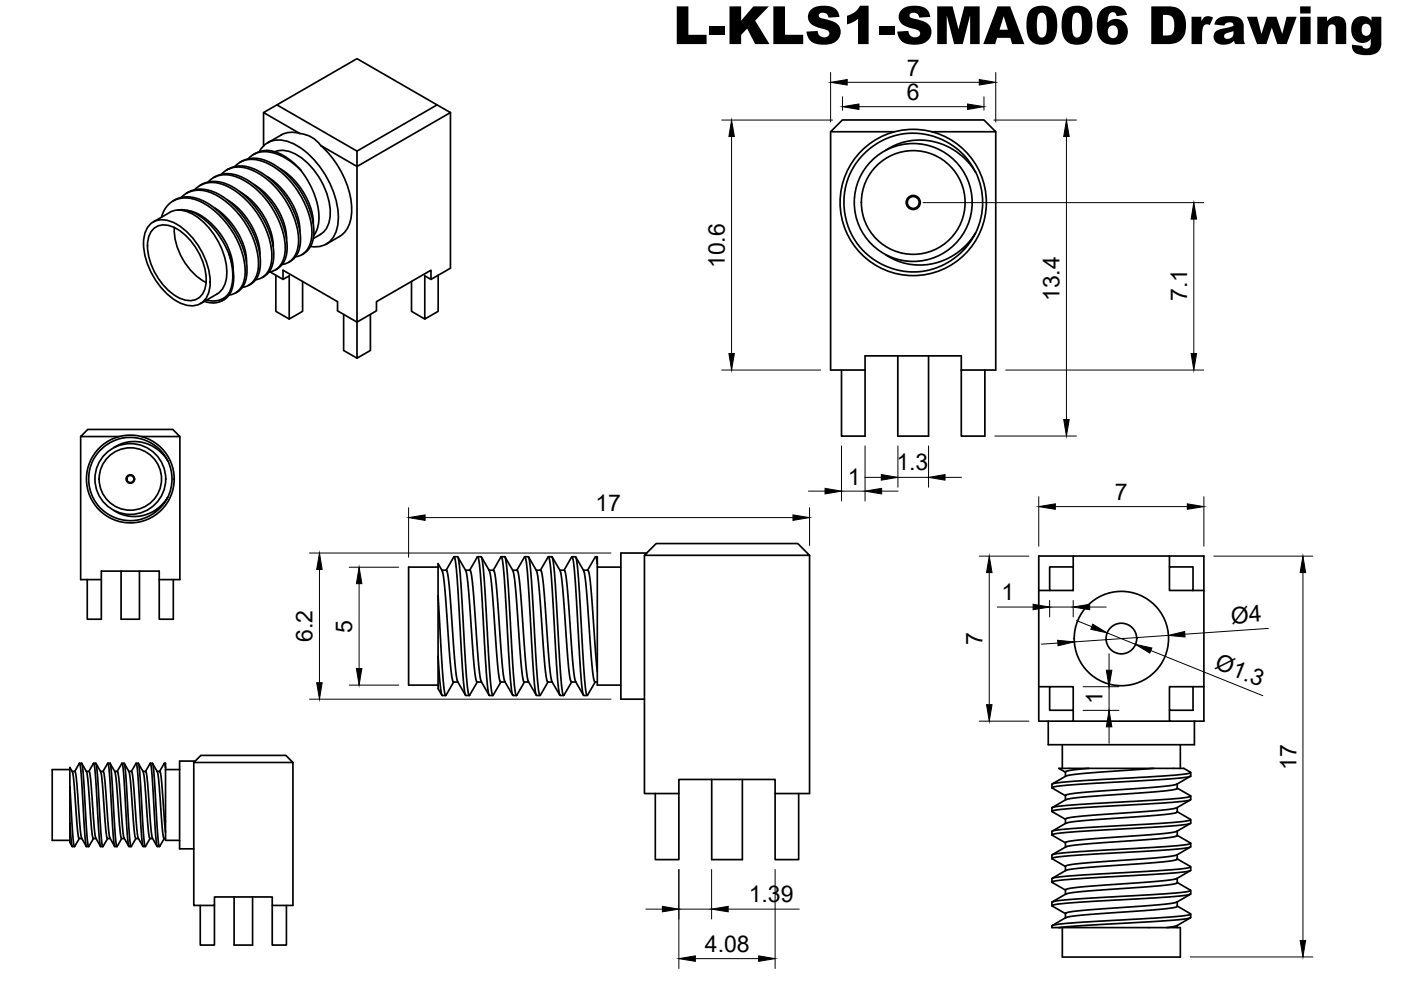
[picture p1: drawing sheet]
<svg xmlns="http://www.w3.org/2000/svg" width="297mm" height="210mm" viewBox="0 0 297 210" stroke-linecap="round" stroke-linejoin="round" font-family="sans-serif">
<defs><g id="words">
<text font-size="11.2" x="142.7" y="9.3">L-KLS1-SMA006 Drawing</text>
<g font-size="4.9">
<text x="192.3" y="16.1">7</text>
<text x="192.3" y="21.2">6</text>
<text x="153.6" y="56.9" transform="rotate(-90 153.6 56.9)">10.6</text>
<text x="224.6" y="63.9" transform="rotate(-90 224.6 63.9)">13.4</text>
<text x="251.7" y="63.8" transform="rotate(-90 251.7 63.8)">7.1</text>
<text x="190.1" y="99.8">1.3</text>
<text x="179.7" y="102.7">1</text>
<text x="236.4" y="106">7</text>
<text x="126.3" y="108.3">17</text>
<text x="212.3" y="127.3">1</text>
<text x="66.3" y="136.1" transform="rotate(-90 66.3 136.1)">6.2</text>
<text x="74.7" y="134.1" transform="rotate(-90 74.7 134.1)">5</text>
<text x="208.3" y="136.8" transform="rotate(-90 208.3 136.8)">7</text>
<text x="261.1" y="132.2" transform="rotate(-4 261.1 132.2)">Ø4</text>
<text x="257.4" y="141.7" transform="rotate(22 257.4 141.7)">Ø1.3</text>
<text x="233.7" y="149.3" transform="rotate(-90 233.7 149.3)">1</text>
<text x="274.8" y="163.3" transform="rotate(-90 274.8 163.3)">17</text>
<text x="158.7" y="191.3">1.39</text>
<text x="149.5" y="201.8">4.08</text>
</g>
</g></defs>
<!-- layer: Visible -->
<g fill="none" stroke="#000" stroke-width=".36">
<path d="M42.8 39.1l1.6-.6h1.4l1.4 .2 1.6 .6 1.7 1.1 1.7 1.4 1.5 1.6 1.4 1.8 1.1 1.9 1 2.3 .6 2.1 .2 1.7v2l-.5 1.6-.5 1-1.1 .8M42.8 39.1l-.4 .2M44.1 38.6l1.5-1.1 1.5-.4h1.3l1.8 .4 1.9 1 2.1 1.5 1.7 1.7 1.5 2 1.5 2.5 1 2.8 .5 2.5 .1 1.7-.4 1.7-.7 1.4-1.1 1-1.3 .4M45.6 37.5l1.5-.6 1.4-.1 1.4 .3 1.4 .5 1.7 .9 1.8 1.4 1.8 1.9 1.2 1.5 1 1.8 1 2 .7 2.2 .4 2.3-.1 2-.3 1.3-.7 1.2-1 .9M45.6 37.4l-.4 .3M46.9 37l1.1-.9 1.7-.6 1.3-.1 1.9 .4 2.2 1.1 1.8 1.3 1.8 1.8 1.6 2.2 1.3 2.1 .9 2.3 .6 2.2 .2 2.5-.2 1.7-.7 1.5-1.2 1.1-1.3 .5M48 36l1.2-.5 1.3-.3 1.7 .1 1.9 .6 1.8 1 1.7 1.4 1.6 1.6 1.4 1.8 1.2 2.1 .9 1.9 .7 2.4 .3 1.9v1.7l-.4 1.6-.7 1.2-1 .8M49.8 35.3l1.1-.9 1.7-.6h1.6l1.5 .4 1.9 .9 1.9 1.3 1.9 1.8 1.7 2.2 1.4 2.4 .8 1.9 .6 2.4 .2 2.3-.3 2-.6 1.4-1.2 1.2-1.3 .4M51.3 34.2l-.4 .2M51.3 34.2l1-.4 1.7-.3 1.6 .3 1.8 .7 3 2.1 1.4 1.5 1.6 1.9 1.1 1.9 1.1 2.3 .7 2.3 .2 1.8v1.9l-.4 1.4-.6 1.2-1.1 .9M52.6 33.7l.9-.8 1.2-.5 1.4-.3 1.4 .2 1.7 .5 1.4 .7 1.8 1.3 1.3 1.2 1.2 1.8 1.1 2 1 2.4 .4 1.5 .2 1.6-.1 2.1-.4 1.5-.6 1M53.8 39.1l2.7 2.1 1.2 1.4 1.2 1.9 1.4 3.3 .4 1.5v1.4"/>
<path d="M55 32.1a4.8 4.8 0 0 1 6.4-2 17.7 17.7 0 0 1 9.2 10.3 12.5 12.5 0 0 1 .4 9.2 4.5 4.5 0 0 1-5.1 2.6M55.9 23.9v7.1M56.5 31.9l-1.3 .2-1.5 .7M56.5 31.9a10.6 10.6 0 0 1 7.3 4.2M56.6 37.5l1.4 .9 1.5 1.3 2 2.6 1 1.9 .6 1.6 .4 1.7 .1 1.6M58.3 32.2a5.8 5.8 0 0 1 5.8 1.4 15.3 15.3 0 0 1 5.9 12.6 4.6 4.6 0 0 1-2 3.5M58.7 22.2l17-9.8 17 9.8M59.5 35.8l2.5 2 1.1 1.2 1.4 2 1.4 3.1 .4 1.7 .1 1.6M59.6 28.7l-2.9 1.6M63.6 28.3a6 6 0 0 1 4.4 2.6M63.6 28.3l-7.7-4.4 2.8-1.7 17 9.8M63.6 28.3l-1.9-.3-1.1 .2-1 .4"/>
<path d="M68 30.8a19.5 19.5 0 0 1 6.6 14.2 6.1 6.1 0 0 1-2.6 5.1l-2.8 1.7M75.7 32l17-9.8 2.8 1.7-19.8 11.4zM95.5 23.9v33l-4.1 2.3v-1.9l-11.6 6.7v1.9l-4.1 2.4v-33l-7.7-4.4M176.1 27.9v50.6h7.3M187.8 31.9l2.4-1.3 2.1-.6 2.9-.3 2.6 .3 2.4 .7 2.7 1.6 2 1.6 1.9 2.6-1.1-1.9-1.1-1.4-2.3-2.1-2.8-1.6-1.6-.6-1.9-.5-3.3-.1-1.9 .2-1.5 .4-3 1.3-2.7 2-2.1 2.3-1.6 3.1-.8 3-.1 3.3 .4 2.9 1.3 3.1 1 1.7 1.1 1.3 2.3 2 2.4 1.4 3.4 1.1 3.4 .3 2.6-.4 2.9-1 1.7-1 1.3-.9 1.3-1.1 1.2-1.4 1.5-2.5-1.7 2.3-2.1 1.8-2.3 1.4-2.8 1-2.4 .3-2.7-.2-2.5-.7-2.5-1.3M189.7 27.9h-13.6l2.5-2.5h30l2.5 2.5h-13.6M206.9 36.5a14.7 14.7 0 0 1 0 12.9M211.1 27.9v50.6h-7.3M31.6 47.8a4 4 0 0 1 4.8-.8 15 15 0 0 1 8.1 14 4 4 0 0 1-6 3.4 15 15 0 0 1-8-13.9l.2-1.1zM32.3 48.8a3.6 3.6 0 0 1 4.3-.7 13.2 13.2 0 0 1 7.1 12.2 3.5 3.5 0 0 1-5.3 3.1 13.2 13.2 0 0 1-7.1-12.3l.2-.9zM34.2 46.1l.9-2 1.2-1.2 1.7-.8 1.6-.1 2 .3 2.1 1.1 2 1.4 1.6 1.6 1.9 2.6 1.4 2.5 1 3 .4 2.3-.2 2.5-.6 1.5-1.1 1.2-1.6 .6M36.7 42.6l1.3-.6 1.4-.3 1.8 .2 1.8 .7 1.6 .9 1.8 1.4 1.6 1.6 1.3 1.8 1.2 1.9 1 2.5 .5 1.6 .4 2.3-.1 1.9-.4 1.5-.8 1.3-1.2 .9"/>
<path d="M37 48.2a13.4 13.4 0 0 0 6.7 11.7M37.7 44.5h1.3l1.5 .3 1.5 .8 1.5 1 2.4 2.6 1.2 1.8 .9 1.7 1.1 3.1 .4 2.1v1.6l-.2 1.3-.5 1.4-.7 .9-1 .7M37.7 44.5l-1.4 .3-3.8 2.3M37.7 44.5a9.5 9.5 0 0 1 7 4.3 13.7 13.7 0 0 1 3.2 10.9 4.1 4.1 0 0 1-1.9 2.6M38.4 41.9l1.4-1 1.6-.5h1.6l1.8 .5 1.9 1 1.7 1.2 1.8 1.8 1.6 2 1.4 2.6 .9 2.2 .5 1.8 .2 2.4-.3 2.1-.6 1.4-1 1-1.5 .5M39.7 44.6l1.9 .5 1.4 .8 1.9 1.6 1.6 1.9 1.5 2.3 .7 1.7 .5 1.8 .2 2M39.9 40.7l-.4 .3M40 40.7l1.5-.5 1.3-.1 2.1 .4 1.4 .6 1.7 1.1 1.7 1.6 1.4 1.4 1.3 1.9 .8 1.4 1.1 2.3 .6 2.1 .3 2.2-.1 2.1-.5 1.5-.8 1.1-1.1 .7M41.3 40.2l1.2-.9 1.5-.6h1.7l1.8 .5 1.8 .9 1.8 1.3 1.6 1.5 1.7 2.1 1.2 2 1.2 2.7 .6 2.2 .2 2.9-.3 1.9-.8 1.3-1 .9-1.3 .4M45.3 44l1.6 1.1 1 .9 1.4 1.6 1 1.5 .8 1.5 .7 1.7 .4 1.8 .1 1.5M48.2 42.4l1.1 .7 1.5 1.3 1.4 1.7 1 1.5 .9 1.9 .7 1.8 .3 1.5v1.2M48.5 53.8a11.1 11.1 0 0 1 0 8.4"/>
<path d="M51 40.7l1.4 1 1.5 1.4 1.9 2.5 .8 1.4 .8 2.1 .4 1.7 .1 1.5M56 58.6l-.4 .3M57.3 57.7l2.7 1.5 1.3-.7v9.1l2.9-1.6v-6.3M58.5 58.4v7.6l2.8 1.6M58.8 57l-.4 .2M60 59.2v-1.9l11.6 6.7v1.9l4.1 2.4v7.6l2.8-1.6v-7.6M61.6 55.4l-.4 .2M64.5 53.8l-.4 .2M68 49.7l-1.6 .9M87.2 59.7v6.3l2.9 1.6M92.9 58.4v7.6l-2.8 1.6v-9.1l1.3 .7M43.8 63.6l1.1 .2 1.6-.2 1.2-.6 .8-.8-.9 1.2-1.1 .6-1.5 .2-1.7-.3"/>
<path d="M46 62.3l-3.5 2.1M72.9 66.7v7.6l2.8 1.6M178.4 78.5v14h5v-17h20.4v3M190.4 75.5v17h6.5v-17M203.8 78.5v14h5v-14M17.1 92.6v30.3h4.4M24.1 94.9l1.7-.8 2.2-.5a8.3 8.3 0 0 1 7.6 4.1M25.3 92.6h-8.2l1.5-1.5h18l1.5 1.5h-8.1M35.6 97.7l-.6-1-1.2-1.4-1.9-1.4-1.5-.7-1.3-.3-1.1-.2-2 .2-1.4 .4-1.4 .6-1.2 .9-1.4 1.4-.7 1.1-.7 1.5-.3 1.1-.1 1.7 .1 1.4 .5 1.8 .7 1.3 .8 1.3 1 .9 1.5 1 1.7 .7 1.1 .3 1.3 .1 1.6-.1 2.5-.9 1.4-.8 1.1-1 1.5-2.2a8.1 8.1 0 0 1-11.5 2.8M35.6 97.7a8.8 8.8 0 0 1 0 7.7M38.1 92.6v30.3h-4.3M96.3 118l.8 .1 .3 2 1.4 22.9 .3 3 .3 1.4 1.8-2.8"/>
<path d="M97.1 118.1l1.6 2.9 .2 .6 .5 4.7 1.3 16.7 .3 1.5 1.1 .1M101.3 118l.8 .1 .3 2.2 1.4 21.7 .3 4 .4 1.5 1.7-2.9M102.1 118.1l1.6 2.9M106.2 118.1h.1l.2 .7 .4 3.6 1.5 23.5 .3 1.5 .8 .1M106.2 118.1l-1.6 2.8M106.3 118l.8 .1 .3 1.7 1.4 23 .4 3.8 .2 .7 .2 .1M107.1 118.1l1.6 2.9M111.2 118.1l.3 .3 .3 2.9 1.3 21.5 .4 3.7 .3 .9M111.2 118.1l-1.6 2.8M111.3 118l.8 .1 .3 1.9 1.5 23.8 .3 2.9 .2 .7h.2M112.1 118.1l1.6 2.9 .3 .8 .4 3.8 1.3 17.5 .4 1.5h1M116.2 118.1h.2l.1 .4 .3 2 1.4 23 .2 2.8 .4 1.1"/>
<path d="M116.2 118.1l-1.6 2.8M116.3 118l.8 .1 .3 1.6 1.5 23.2 .3 3.7 .2 .8h.2M117.1 118.1l1.6 2.9 .2 .5 .5 4.5 1.3 16.8 .3 1.7 1.1 .1M121.2 118.1h.1l.2 .5 .3 2.6 1.3 21.4 .4 3.8 .3 1M121.2 118.1l-1.6 2.8M121.3 118l.8 .1 .3 2 1.5 23.6 .3 3.1 .2 .6h.2M122.1 118.1l1.6 2.9M126.2 118.1h.1l.1 .2 .2 1.2M126.2 118.1l-1.6 2.8M126.3 118h.3v1.5M126.6 119.5v25.8h5M136.6 117.7v50.5h7.3v-2.9h20.4v2.9h7.3v-50.5h-35l2.5-2.5h30l2.5 2.5"/>
<path d="M137.1 117.3h-5.5v30.9h5M227.5 117.9v2.3M247.9 117.9v2.3M18.5 122.9v8.4h3v-10.2h12.3v1.8M25.7 121.1v10.2h3.9v-10.2M33.8 122.9v8.4h2.9v-8.4M92.9 126.3v-6.8l.9 1.6 .3 2.1 1.3 16.9 .4 3.7 .3 .8h1M92.9 126.3l1 16.7 .2 2.9 .4 1.6 1.7-2.9M92.9 139.2l.7 7.8 .1 .5h.8M92.9 139.2v6.8l.8 1.4M92.9 120.2h-6.3v25.1h6.3M92.9 126.3v12.9"/>
<path d="M93.7 120.9h.9M94.6 120.9l1.7-2.9 .3 1.1 .3 3.7 1.5 23.2 .3 1.4 .8 .1M94.6 120.9l.3 .7 .3 2.6 1.2 15.3 .4 4 .2 1 1.7 2.9M98.7 120.9h1l.3 1.4 1.5 18.6 .5 3.6M99.6 120.9l1.7-2.8 .3 1.1 .3 2.7 1.4 23.2 .4 2.3 .8 .1M103.7 120.9l1 .1 .3 1 1.4 18.4 .4 3 .2 1.1M103.7 121l.6 3.7 1.3 17.1 .2 2 .4 .8M108.7 120.9l1 .1 .3 1.3 1.8 21.4 .2 .8 1.7 2.9M108.7 121l.6 3.2 1.5 19.3 .3 1.1h1M113.7 120.9l1 .1 .4 1.6 1.2 16.6 .5 4.7 .2 .6 1.7 2.9M118.7 120.9h1l.3 1.3 1.5 18.5 .3 2.9 .2 .9M123.7 120.9l1 .1 .3 1.3 1.6 20.1"/>
<path d="M123.7 121l.3 1.3 .4 3.2 1.2 16.1 .2 2.2 .4 .8M126.6 120.2h5M220.2 125.2h2.3M222.5 120.2h5v5h-5zM247.9 120.2h5v5h-5zM252.9 125.2h2.3M102 144.5l1.7 2.9M106.2 144.6h.9M107 144.5l1.7 2.9M111.2 144.6l-1.6 2.8M113.8 147.5h.7M116.2 144.6l-1.6 2.8"/>
<path d="M118.8 147.5h.7M121.2 144.6l-1.6 2.8M122 144.5l1.7 2.9M123.8 147.5h.7M126.2 144.6h.4M126.2 144.6l-1.6 2.8M220.2 145.6h2.3M222.2 152.9v5h31v-5M222.5 145.6h5v5h-5zM225.2 157.9v5M227.5 150.6v2.3h-7.3v-35h35v35h-7.3v-2.3M227.5 152.9h20.4"/>
<path d="M247.9 145.6h5v5h-5zM250.3 157.9v5M252.9 145.6h2.3M14.8 166.8l.6 10.1 .4 2.6 1-1.7M14.8 174.5l.4 4.8 .1 .2h.5M14.8 174.5v4.1l.5 .9M14.8 163.2h-3.7v15h3.7M14.8 166.8v7.7M15.3 163.5l.6 .1 .2 .9 1.1 12.9 1.1 2.1M15.3 163.6l-.5-.9v4.1M15.3 163.6l.4 2.5 .8 10.3 .3 1.4M15.9 163.5l1-1.6 .4 2.9 .8 13.5 .2 1.2h.5"/>
<path d="M16.8 177.8h.5M16.9 161.8l.4 .1 .2 .9 .9 13.9 .2 2.4 .2 .4M17.3 161.9l1 1.7M18.3 163.5l.6 .1 .3 1.3 1 12.2 .1 .5 1 1.9M18.3 163.6l.4 2.1 .8 11.2 .2 .8 .6 .1M18.8 163.5l1.1-1.6 .4 3 .8 13.6 .2 1h.5M19.8 177.8l-1 1.7M19.9 161.8l.4 .1 .2 .9 .9 14.2 .2 2 .2 .4M20.3 161.9l1 1.7M21.3 163.5l.6 .1 .2 .6 1.1 13.1 1.1 2.2M21.3 163.6l.4 2.4 .8 10.3 .3 1.5M21.8 163.5l1.1-1.6 .4 2.7 .8 13.6 .2 1.3h.5"/>
<path d="M22.9 161.8l.4 .1 .2 .8 .9 14.4 .2 2 .2 .3M23.3 161.9l1 1.7 .6-.1M23.3 177.8h-.5l-1 1.7M24.3 163.6l.4 2.6 .8 10.6 .2 1h.7M24.8 163.5l1.1-1.6 .3 2.5 .8 13.1 .4 2M24.9 163.6l.2 .5 .2 2.1 .8 10.6 .2 .9 1 1.8M25.8 177.8l-1 1.7M25.9 161.8h.4M26.3 161.9l.2 .7 .2 2.2 .8 12.6 .2 1.8 .1 .2M26.4 161.9l.9 1.7M27.3 163.5h.6M27.3 163.6l.5 3.4 .6 9 .4 1.8"/>
<path d="M27.4 179.5h.4M27.9 163.5l1-1.6 .4 2.6 .8 13.7 .2 1.2 .5 .1M27.9 163.5l.4 2.1 .9 11.5 .1 .6 1 1.8M28.8 177.8h.6M28.8 177.8l-1 1.7M28.9 161.8h.4M30.3 163.5l.6 .1 .2 .9 1.1 12.8 1.1 2.2M30.4 163.6l-1.1-1.7 .4 2.4 .8 13.4 .1 1.4 .2 .3M30.4 163.6l.3 2.3 .8 10.3 .3 1.6M30.9 163.5l1-1.6 .4 2.9 .7 12.6 .4 2.1M31.8 177.8h.5M31.8 177.8l-1 1.7"/>
<path d="M31.9 161.8h.4M32.3 161.9l.4 2.7 .8 13.2 .2 1.3 .1 .3M32.3 161.9l1 1.7 .6-.1M33.3 163.6l.5 3 .6 9 .4 2.2M33.4 179.5h.4M33.9 163.6l.3 1.9 .9 11M34.9 161.8h.2v.9M35.1 162.7v15.5h3M35.1 162.7l-.3-.8-1 1.6M35.1 177.8h-.3l-1 1.7M35.1 163.2h3M41.1 161.7v30.3h4.4v-1.8h12.2v1.8h4.4v-30.3h-21l1.5-1.5h18l1.5 1.5"/>
<path d="M41.4 161.4h-3.3v18.6h3M138.9 168.2v14.1h5v-14.1M150.9 165.3v17h6.5v-17M164.3 168.2v14.1h5v-14.1M225.9 163.7l-1.4-.8h26.5l1.5 .9-1.2 .3-2.7 .3-23.4 1.5-2.1 .3-.1 .8M225.9 178.7v.9M226 169.6l-2.9 1.6M226 174.6l-2.9 1.6M230.9 162.9l-4.8 .6-.2 .1v1M244.6 162.9l-12.2 .9-5.4 .5-1 .2-2.9 1.7M249.5 171.3l-3.4 .5-18.6 1.4-1.5 .4-.1 1M249.5 176.2l-.9 .3-2.9 .3-17.1 1.3-1.9 .3-.8 .3"/>
<path d="M249.5 166.3l-3.7 .5-18.5 1.5-1.4 .3v1M249.6 177.2l-1.1 .3-2.4 .3-14.2 1-5 .5-.9 .2-2.9 1.7M249.6 167.1l2.8 1.7-.9 .3-4.2 .4-22.8 1.4-1.4 .3-.1 .8M249.6 172.1l2.8 1.7-1.1 .3-3.1 .3-22.9 1.4-2.2 .4-.1 .8M249.6 167.1l-.7 .3-2.6 .4-16.2 1.1-3 .4-1.1 .3M249.6 171.2l-.1 1-1.4 .4-18.6 1.4-3.5 .6M249.6 176.2v.9l2.8 1.6M249.6 166.2v.9M252.4 178.7v.2l-.5 .1-2.6 .3-21.1 1.3-3.8 .3-1.3 .4M252.4 179.6l-2.9 1.7M252.4 174.6l-2.9 1.6M252.4 169.6l-2.9 1.7"/>
<path d="M252.4 164.6l-2.9 1.7M252.5 178.8l-.2 .8-2.1 .4-22.9 1.4-2.9 .3-1.3 .3 2.8 1.7M252.5 173.8l-.1 .8-2.3 .4-22 1.3-3.9 .4-1.2 .3 2.9 1.7M252.5 168.8l-.1 .8-1.9 .3-22.8 1.5-3.3 .3-1.4 .3 2.9 1.7M252.5 163.8l-.1 .8-2.2 .4-22 1.3-3.7 .4-1.5 .3 2.9 1.7M42.5 192v8.4h3v-8.4M49.6 190.2v10.2h4v-10.2M57.7 192v8.4h3v-8.4M223 196.3v.4h1.5M223 181.3v.7M223 186.3v.7M223 191.3v.7"/>
<path d="M223.1 187.1l2.8 1.6M223.1 192.1l2.8 1.6M224.5 196.7h25.8v6.2h-25.1v-6.2M225.9 188.7v.9M225.9 193.7v.9M226 189.6l-2.9 1.6M226 194.6l-2.9 1.6M249.5 191.3l-1.2 .3-3.4 .3-16.2 1.2-2 .3-.8 .3M249.5 196.3l-2.1 .4M249.5 181.3l-1.3 .3-3.2 .3-17.6 1.4-1.5 .3v1M249.5 186.3l-1 .2-2.9 .4-16.5 1.2-2.5 .3-.7 .3M249.6 181.2l-.1 1-1.5 .4-17.6 1.3-3.7 .5-.7 .1-2.9 1.7"/>
<path d="M249.6 186.2v1l-1.4 .4-18.5 1.4-3.7 .6M249.6 191.2v1l-1.7 .4-17.7 1.3-3.1 .4-1.1 .3M249.6 182.1l2.8 1.6M249.6 187.1l2.8 1.6M249.6 192.1l2.8 1.6M249.6 196.2v.5M252.3 183.7l.1 .2-.6 .1-2.7 .4-21.8 1.3-3.3 .3-.9 .3M252.3 188.7v.2l-.7 .2-2.6 .3-20.7 1.2-4.1 .4-1.1 .3M252.3 193.7l.1 .2-.5 .1-1.9 .3-23.1 1.4-2.8 .3-1 .3M252.4 194.6l-2.9 1.7M252.4 189.6l-2.9 1.7M252.4 184.6l-2.9 1.7"/>
<path d="M252.4 194.5l-.8 .3-3 .3-18.3 1.1-5.8 .5M252.4 189.5l-1.4 .4-3.6 .3-20.7 1.2-3.3 .4-.3 .2v.1M252.4 184.5l-1.1 .3-2.4 .3-23.1 1.4-2.3 .3-.4 .2v.1M252.5 183.8v.7M252.5 188.8v.7M252.5 193.8v.7"/>
<circle cx="193.6" cy="42.9" r="15.5"/>
<circle cx="193.6" cy="42.9" r="12.5"/>
<circle cx="193.6" cy="42.9" r="1.49"/>
<circle cx="193.6" cy="42.9" r="1.26"/>
<circle cx="193.6" cy="42.9" r="11"/>
<circle cx="27.6" cy="101.6" r="7.5"/>
<circle cx="27.6" cy="101.6" r="9.3"/>
<circle cx="27.6" cy="101.6" r=".9"/>
<circle cx="27.6" cy="101.6" r=".75"/>
<circle cx="27.6" cy="101.6" r="6.6"/>
<circle cx="237.8" cy="135.4" r="3.2"/>
<circle cx="237.8" cy="135.4" r="10"/>
</g>
<!-- layer: FD_Dimensions -->
<g fill="none" stroke="#000" stroke-width=".21">
<path d="M176.1 15.4v10.5M179.6 17.5h28M211.1 15.4v10.5M153 25.5h23.5M155.1 28.9v46M178.6 20.5v2.9M182.1 22.6h23M208.6 20.5v2.9M210.7 25.5h17.5M226.1 28.9v60.1M195.7 43h59.5M253.1 46.5v28.4"/>
<path d="M153 78.5h21M213.2 78.5h42M178.4 94.5v11.7M183.4 94.5v11.7M190.4 94.5v8.8M196.9 94.5v8.8M210.9 92.4h17.3M65.6 117.3h63.9M86.6 107.6v10.5M90.1 109.7h78M171.4 104.1h3.5M171.6 107.6v8"/>
<path d="M178.4 104.1h5M183.4 101.2h3.5M186.9 104.1h3.5M190.4 101.2h6.5M200.4 101.2h3.5M207.6 117.9h10.5M220.2 105.3v10.5M223.8 107.4h27.9M255.2 105.3v10.5M257.3 117.9h21M67.7 120.7v24.1M74 120.3h10.5"/>
<path d="M76.1 123.8v17.9M209.7 121.4v28M211.5 128.7h7.5M222.5 127.3v3.5M222.5 128.7h5M224.3 136.3l-3.5 .3M227.5 127.3v3.5M228.2 131.6l3.3 1.3M231 128.7h3.5M234.7 134.2l6 2.4M235.1 138.6v3.5M244 137.9l23.7 9.6"/>
<path d="M247.7 134.7l-19.9 1.4M268.9 133.2l-17.7 1.3M276.2 121.4v78M65.6 148.2h63.9M74 145.3h10.5M207.6 152.9h10.5M229.6 150.6h7.6M229.6 145.6h7.6M235.1 145.6v5M235.1 154.1v3.5M136.9 192.8h3.5M143.9 184.4v21"/>
<path d="M143.9 192.8h7M150.9 184.4v10.5M154.4 192.8h15.1M164.3 184.4v21M147.4 203.3h13.4M252.3 202.9h26"/>
</g>
<g fill="#000" stroke="#000" stroke-width=".21">
<path d="M176.1 17.5l3.5-.6v1.1zM207.6 16.9l3.5 .6-3.5 .5zM155.1 25.5l.6 3.4h-1.2zM178.6 22.6l3.5-.6v1.2zM205.1 22l3.5 .6-3.5 .6zM226.1 25.5l.6 3.4h-1.2zM253.1 43l.6 3.5h-1.2zM154.5 74.9h1.2l-.6 3.6zM252.5 74.9h1.2l-.6 3.6zM225.5 89h1.2l-.6 3.4zM86.6 109.7l3.5-.5v1.1zM168.1 109.2l3.5 .5-3.5 .6z"/>
<path d="M174.9 103.5l3.5 .6-3.5 .6zM186.9 100.6l3.5 .6-3.5 .6zM183.4 104.1l3.5-.6v1.2zM196.9 101.2l3.5-.6v1.2zM220.2 107.4l3.6-.6v1.2zM251.7 106.8l3.5 .6-3.5 .6zM67.7 117.3l.6 3.4h-1.2zM76.1 120.3l.6 3.5h-1.1zM209.7 117.9l.6 3.5h-1.1zM219 128.1l3.5 .6-3.5 .6zM224.2 135.8l3.6 .3-3.5 .8zM227.5 128.7l3.5-.6v1.2z"/>
<path d="M231.7 132.3l3 1.9-3.4-.8zM240.7 136.6l3.5 .8-.4 1.1zM247.7 134.7l3.5-.8v1.2zM276.2 117.9l.6 3.5h-1.1zM67.1 144.8h1.2l-.6 3.4zM75.6 141.7h1.1l-.6 3.6zM209.2 149.4h1.1l-.6 3.5zM235.1 150.6l.6 3.5h-1.1zM234.6 142.1h1.1l-.6 3.5zM140.4 192.2l3.5 .6-3.5 .5zM150.9 192.8l3.5-.6v1.1zM275.7 199.4h1.1l-.6 3.5z"/>
<path d="M143.9 203.3l3.5-.6v1.1zM160.8 202.7l3.5 .6-3.5 .5z"/>
</g>
<use href="#words"/>
</svg>
